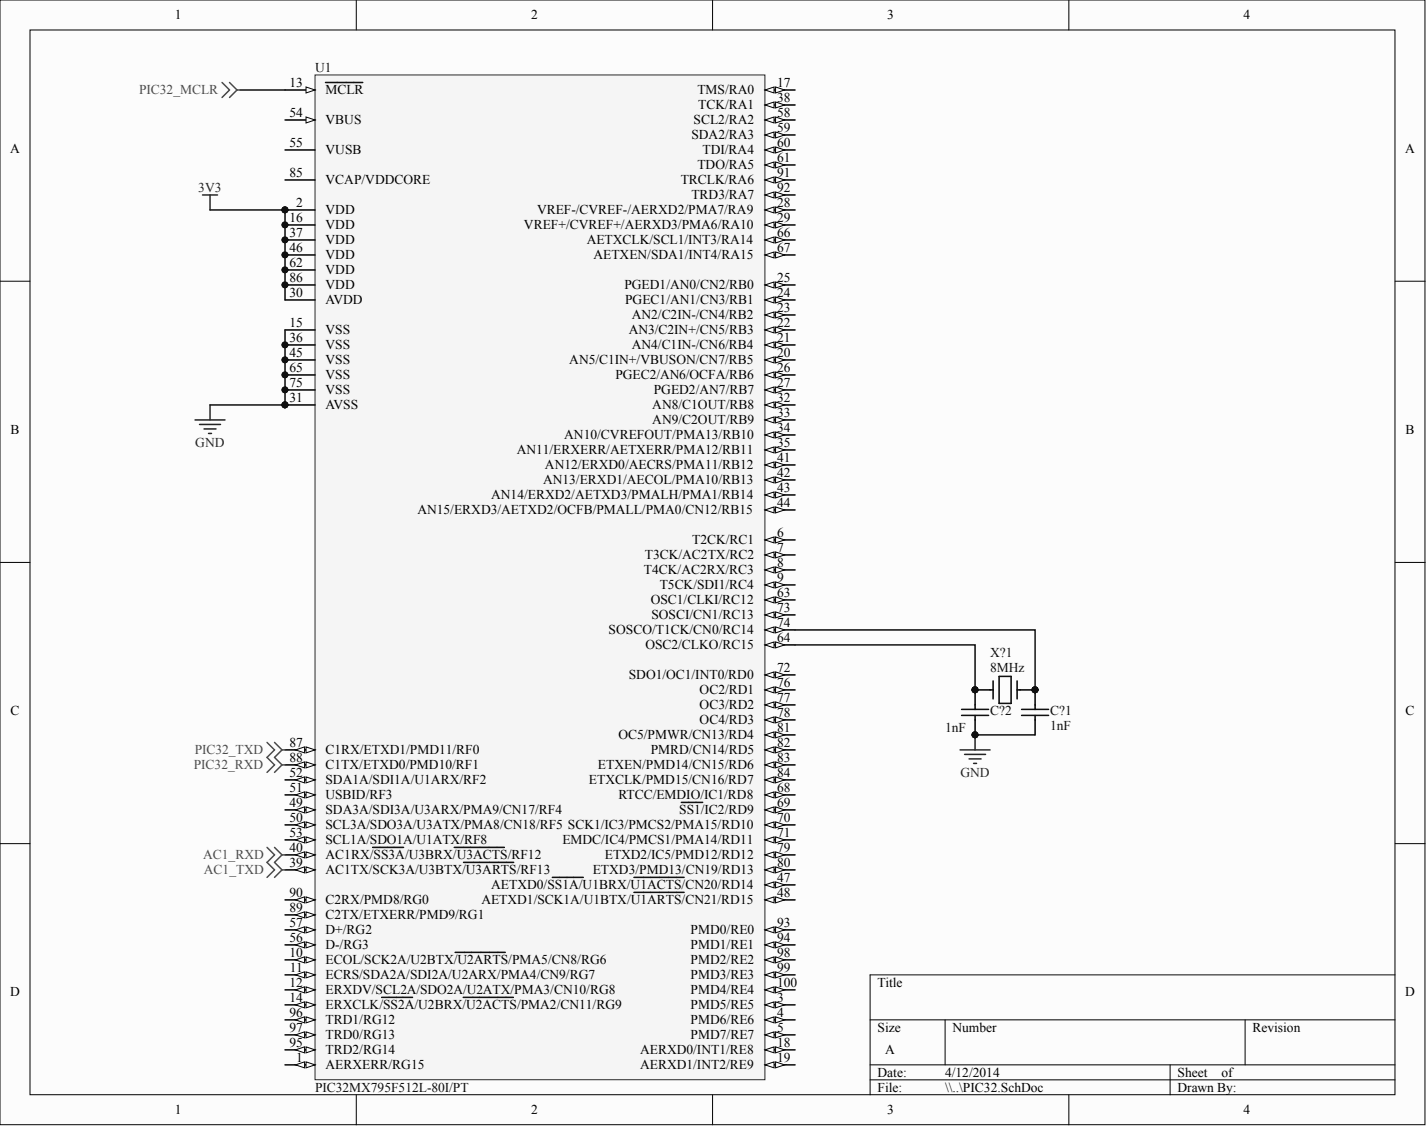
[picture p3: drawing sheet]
<svg xmlns="http://www.w3.org/2000/svg" width="403mm" height="318mm" viewBox="0 0 403 318" stroke-linecap="round" stroke-linejoin="round" font-family="sans-serif">
<defs><g id="words">
<g font-size="3.8">
<text x="49.3" y="5.5">1</text>
<text x="149.8" y="5.5">2</text>
<text x="250.3" y="5.5">3</text>
<text x="350.8" y="5.5">4</text>
<text x="81.7" y="24.5">13</text>
<text x="91.8" y="26.6">MCLR</text>
<text x="196.7" y="26.6">TMS/RA0</text>
<text x="219.2" y="24.5">17</text>
<text x="219.2" y="28.8">38</text>
<text x="81.7" y="33">54</text>
<text x="91.8" y="35.1">VBUS</text>
<text x="195.7" y="35.1">SCL2/RA2</text>
<text x="196.9" y="30.9">TCK/RA1</text>
<text x="219.2" y="33">58</text>
<text x="81.7" y="41.5">55</text>
<text x="195" y="39.3">SDA2/RA3</text>
<text x="219.2" y="37.2">59</text>
<text x="219.2" y="41.5">60</text>
<text x="2.8" y="43.1">A</text>
<text x="91.8" y="43.6">VUSB</text>
<text x="196.7" y="47.8">TDO/RA5</text>
<text x="198.2" y="43.6">TDI/RA4</text>
<text x="219.2" y="45.7">61</text>
<text x="396.4" y="43.1">A</text>
<text x="81.7" y="49.9">85</text>
<text x="91.8" y="52">VCAP/VDDCORE</text>
<text x="192" y="52">TRCLK/RA6</text>
<text x="219.2" y="49.9">91</text>
<text x="83.6" y="58.4">2</text>
<text x="195" y="56.3">TRD3/RA7</text>
<text x="219.2" y="54.1">92</text>
<text x="219.2" y="58.4">28</text>
<text x="81.7" y="62.6">16</text>
<text x="91.8" y="60.5">VDD</text>
<text x="91.8" y="64.7">VDD</text>
<text x="147.8" y="64.7">VREF+/CVREF+/AERXD3/PMA6/RA10</text>
<text x="151.5" y="60.5">VREF-/CVREF-/AERXD2/PMA7/RA9</text>
<text x="219.2" y="62.6">29</text>
<text x="81.7" y="66.8">37</text>
<text x="81.7" y="71.1">46</text>
<text x="91.8" y="68.9">VDD</text>
<text x="165.5" y="68.9">AETXCLK/SCL1/INT3/RA14</text>
<text x="219.2" y="66.8">66</text>
<text x="219.2" y="71.1">67</text>
<text x="81.7" y="75.3">62</text>
<text x="91.8" y="73.2">VDD</text>
<text x="91.8" y="77.4">VDD</text>
<text x="167.4" y="73.2">AETXEN/SDA1/INT4/RA15</text>
<text x="81.7" y="79.5">86</text>
<text x="81.7" y="83.8">30</text>
<text x="91.8" y="81.6">VDD</text>
<text x="176.1" y="81.6">PGED1/AN0/CN2/RB0</text>
<text x="219.2" y="79.5">25</text>
<text x="219.2" y="83.8">24</text>
<text x="91.8" y="85.9">AVDD</text>
<text x="176.3" y="85.9">PGEC1/AN1/CN3/RB1</text>
<text x="219.2" y="88">23</text>
<text x="81.7" y="92.2">15</text>
<text x="91.8" y="94.3">VSS</text>
<text x="177.3" y="94.3">AN3/C2IN+/CN5/RB3</text>
<text x="178.2" y="90.1">AN2/C2IN-/CN4/RB2</text>
<text x="219.2" y="92.2">22</text>
<text x="81.7" y="96.4">36</text>
<text x="81.7" y="100.7">45</text>
<text x="91.8" y="98.6">VSS</text>
<text x="178.2" y="98.6">AN4/C1IN-/CN6/RB4</text>
<text x="219.2" y="96.4">21</text>
<text x="219.2" y="100.7">20</text>
<text x="81.7" y="104.9">65</text>
<text x="91.8" y="102.8">VSS</text>
<text x="91.8" y="107">VSS</text>
<text x="160.6" y="102.8">AN5/C1IN+/VBUSON/CN7/RB5</text>
<text x="173.6" y="107">PGEC2/AN6/OCFA/RB6</text>
<text x="219.2" y="104.9">26</text>
<text x="81.7" y="113.4">31</text>
<text x="81.7" y="109.1">75</text>
<text x="91.8" y="111.2">VSS</text>
<text x="184.4" y="111.2">PGED2/AN7/RB7</text>
<text x="219.2" y="109.1">27</text>
<text x="219.2" y="113.4">32</text>
<text x="91.8" y="115.5">AVSS</text>
<text x="184" y="115.5">AN8/C1OUT/RB8</text>
<text x="184" y="119.7">AN9/C2OUT/RB9</text>
<text x="219.2" y="117.6">33</text>
<text x="3" y="122.4">B</text>
<text x="159.1" y="123.9">AN10/CVREFOUT/PMA13/RB10</text>
<text x="219.2" y="121.8">34</text>
<text x="396.5" y="122.4">B</text>
<text x="145.8" y="128.2">AN11/ERXERR/AETXERR/PMA12/RB11</text>
<text x="219.2" y="126.1">35</text>
<text x="219.2" y="130.3">41</text>
<text x="153.2" y="136.6">AN13/ERXD1/AECOL/PMA10/RB13</text>
<text x="153.7" y="132.4">AN12/ERXD0/AECRS/PMA11/RB12</text>
<text x="219.2" y="134.5">42</text>
<text x="138.5" y="140.9">AN14/ERXD2/AETXD3/PMALH/PMA1/RB14</text>
<text x="219.2" y="138.7">43</text>
<text x="219.2" y="143">44</text>
<text x="117.7" y="145.1">AN15/ERXD3/AETXD2/OCFB/PMALL/PMA0/CN12/RB15</text>
<text x="195.2" y="153.5">T2CK/RC1</text>
<text x="219.2" y="151.4">6</text>
<text x="219.2" y="155.7">7</text>
<text x="181.9" y="157.8">T3CK/AC2TX/RC2</text>
<text x="219.2" y="159.9">8</text>
<text x="181.6" y="162">T4CK/AC2RX/RC3</text>
<text x="186.1" y="166.2">T5CK/SDI1/RC4</text>
<text x="219.2" y="164.1">9</text>
<text x="183.6" y="170.5">OSC1/CLKI/RC12</text>
<text x="219.2" y="168.4">63</text>
<text x="219.2" y="172.6">73</text>
<text x="171.7" y="178.9">SOSCO/T1CK/CN0/RC14</text>
<text x="183.8" y="174.7">SOSCI/CN1/RC13</text>
<text x="219.2" y="176.8">74</text>
<text x="182" y="183.2">OSC2/CLKO/RC15</text>
<text x="219.2" y="181">64</text>
<text x="177.4" y="191.6">SDO1/OC1/INT0/RD0</text>
<text x="219.2" y="189.5">72</text>
<text x="197.4" y="195.8">OC2/RD1</text>
<text x="219.2" y="193.7">76</text>
<text x="219.2" y="198">77</text>
<text x="3" y="201.7">C</text>
<text x="197.4" y="200.1">OC3/RD2</text>
<text x="219.2" y="202.2">78</text>
<text x="396.5" y="201.7">C</text>
<text x="174.4" y="208.5">OC5/PMWR/CN13/RD4</text>
<text x="197.4" y="204.3">OC4/RD3</text>
<text x="219.2" y="206.4">81</text>
<text x="81.7" y="210.7">87</text>
<text x="81.7" y="214.9">88</text>
<text x="91.8" y="212.8">C1RX/ETXD1/PMD11/RF0</text>
<text x="183.6" y="212.8">PMRD/CN14/RD5</text>
<text x="219.2" y="210.7">82</text>
<text x="219.2" y="214.9">83</text>
<text x="81.7" y="219.1">52</text>
<text x="91.8" y="217">C1TX/ETXD0/PMD10/RF1</text>
<text x="91.8" y="221.2">SDA1A/SDI1A/U1ARX/RF2</text>
<text x="166.1" y="221.2">ETXCLK/PMD15/CN16/RD7</text>
<text x="168.7" y="217">ETXEN/PMD14/CN15/RD6</text>
<text x="219.2" y="219.1">84</text>
<text x="81.7" y="223.3">51</text>
<text x="81.7" y="227.6">49</text>
<text x="91.8" y="225.5">USBID/RF3</text>
<text x="174.4" y="225.5">RTCC/EMDIO/IC1/RD8</text>
<text x="219.2" y="223.3">68</text>
<text x="219.2" y="227.6">69</text>
<text x="81.7" y="231.8">50</text>
<text x="91.8" y="229.7">SDA3A/SDI3A/U3ARX/PMA9/CN17/RF4</text>
<text x="91.8" y="233.9">SCL3A/SDO3A/U3ATX/PMA8/CN18/RF5 SCK1/IC3/PMCS2/PMA15/RD10</text>
<text x="191.6" y="229.7">SS1/IC2/RD9</text>
<text x="219.2" y="231.8">70</text>
<text x="81.7" y="236">53</text>
<text x="91.8" y="238.1">SCL1A/SDO1A/U1ATX/RF8</text>
<text x="158.6" y="238.1">EMDC/IC4/PMCS1/PMA14/RD11</text>
<text x="219.2" y="236">71</text>
<text x="81.7" y="240.3">40</text>
<text x="81.7" y="244.5">39</text>
<text x="91.8" y="242.4">AC1RX/SS3A/U3BRX/U3ACTS/RF12</text>
<text x="170.6" y="242.4">ETXD2/IC5/PMD12/RD12</text>
<text x="219.2" y="240.3">79</text>
<text x="219.2" y="244.5">80</text>
<text x="91.8" y="246.6">AC1TX/SCK3A/U3BTX/U3ARTS/RF13</text>
<text x="138.5" y="250.8">AETXD0/SS1A/U1BRX/U1ACTS/CN20/RD14</text>
<text x="167.2" y="246.6">ETXD3/PMD13/CN19/RD13</text>
<text x="219.2" y="248.7">47</text>
<text x="81.7" y="253">90</text>
<text x="81.7" y="257.2">89</text>
<text x="91.8" y="255.1">C2RX/PMD8/RG0</text>
<text x="135.8" y="255.1">AETXD1/SCK1A/U1BTX/U1ARTS/CN21/RD15</text>
<text x="219.2" y="253">48</text>
<text x="81.7" y="261.4">57</text>
<text x="91.8" y="259.3">C2TX/ETXERR/PMD9/RG1</text>
<text x="91.8" y="263.5">D+/RG2</text>
<text x="194.8" y="263.5">PMD0/RE0</text>
<text x="219.2" y="261.4">93</text>
<text x="81.7" y="265.6">56</text>
<text x="81.7" y="269.9">10</text>
<text x="91.8" y="267.8">D-/RG3</text>
<text x="194.8" y="267.8">PMD1/RE1</text>
<text x="219.2" y="265.6">94</text>
<text x="219.2" y="269.9">98</text>
<text x="81.8" y="274.1">11</text>
<text x="91.8" y="272">ECOL/SCK2A/U2BTX/U2ARTS/PMA5/CN8/RG6</text>
<text x="194.8" y="272">PMD2/RE2</text>
<text x="219.2" y="274.1">99</text>
<text x="2.8" y="281">D</text>
<text x="81.7" y="278.3">12</text>
<text x="91.8" y="276.2">ECRS/SDA2A/SDI2A/U2ARX/PMA4/CN9/RG7</text>
<text x="91.8" y="280.4">ERXDV/SCL2A/SDO2A/U2ATX/PMA3/CN10/RG8</text>
<text x="194.8" y="276.2">PMD3/RE3</text>
<text x="194.8" y="280.4">PMD4/RE4</text>
<text x="219.2" y="278.3">100</text>
<text x="247.5" y="278.3">Title</text>
<text x="396.4" y="281">D</text>
<text x="81.7" y="282.6">14</text>
<text x="81.7" y="286.8">96</text>
<text x="91.8" y="284.7">ERXCLK/SS2A/U2BRX/U2ACTS/PMA2/CN11/RG9</text>
<text x="194.8" y="284.7">PMD5/RE5</text>
<text x="219.2" y="282.6">3</text>
<text x="219.2" y="286.8">4</text>
<text x="81.7" y="291">97</text>
<text x="91.8" y="288.9">TRD1/RG12</text>
<text x="91.8" y="293.1">TRD0/RG13</text>
<text x="194.8" y="288.9">PMD6/RE6</text>
<text x="194.8" y="293.1">PMD7/RE7</text>
<text x="219.2" y="291">5</text>
<text x="247.5" y="291">Size</text>
<text x="268.7" y="291">Number</text>
<text x="353.3" y="291">Revision</text>
<text x="81.7" y="295.3">95</text>
<text x="83.6" y="299.5">1</text>
<text x="91.8" y="297.4">TRD2/RG14</text>
<text x="180.6" y="297.4">AERXD0/INT1/RE8</text>
<text x="219.2" y="295.3">18</text>
<text x="219.2" y="299.5">19</text>
<text x="249.7" y="297.4">A</text>
<text x="91.8" y="301.6">AERXERR/RG15</text>
<text x="180.6" y="301.6">AERXD1/INT2/RE9</text>
<text x="247.5" y="303.7">Date:</text>
<text x="266.6" y="303.7">4/12/2014</text>
<text x="332.2" y="303.7">Sheet</text>
<text x="344.5" y="303.7">of</text>
<text x="247.5" y="307.9">File:</text>
<text x="266.6" y="307.9">\\..\PIC32.SchDoc</text>
<text x="332.2" y="307.9">Drawn By:</text>
<text x="49.3" y="314.3">1</text>
<text x="149.8" y="314.3">2</text>
<text x="250.3" y="314.3">3</text>
<text x="350.8" y="314.3">4</text>
</g>
<g font-size="3.8" fill="#0e0e0e">
<text x="88.9" y="20.3">U1</text>
<text x="279.3" y="185.3">X?1</text>
<text x="279.3" y="189.5">8MHz</text>
<text x="279.3" y="201.8">C?2</text>
<text x="296.2" y="201.8">C?1</text>
<text x="266.6" y="206.4">1nF</text>
<text x="296.2" y="206">1nF</text>
<text x="88.9" y="307.9">PIC32MX795F512L-80I/PT</text>
</g>
<g font-size="3.8" fill="#4c4c4c">
<text x="39.3" y="26.6">PIC32_MCLR</text>
<text x="54.9" y="212.8">PIC32_TXD</text>
<text x="54.7" y="217">PIC32_RXD</text>
<text x="57.3" y="242.4">AC1_RXD</text>
<text x="57.5" y="246.6">AC1_TXD</text>
</g>
<g font-size="3.8" fill="#262626">
<text x="55.9" y="54.1">3V3</text>
<text x="55.1" y="126.1">GND</text>
<text x="270.9" y="219.1">GND</text>
</g>
</g></defs>
<g fill="#fcfcfc" stroke="#000" stroke-width=".28">
<path d="M0 0h401.9v317.2h-401.9z"/>
<path d="M8.5 8.5h385v300.2h-385z"/>
</g>
<g fill="none" stroke="#000" stroke-width=".28">
<path d="M100.5 0v8.5M201 0v8.5M301.5 0v8.5M0 79.3h8.5M393.5 79.3h8.5M0 158.6h8.5M393.5 158.6h8.5M0 237.9h8.5M393.5 237.9h8.5M393.5 274.9h-148.1v33.9M245.4 287.6h148.1M266.6 287.6v12.7"/>
<path d="M351.2 287.6v12.7M100.5 308.8v8.4M201 308.8v8.4M245.4 300.3h148.1M245.4 304.6h148.1M301.5 308.8v8.4M330.1 300.3v8.5"/>
</g>
<path d="M88.9 21.1h126.9v283.4h-126.9z" fill="#f5f5f5" stroke="#262626" stroke-width=".28"/>
<path d="M215.8 25.4h8.5" fill="none" stroke="#000" stroke-width=".42"/>
<g fill="#fcfcfc" stroke="#000" stroke-width=".28">
<path d="M215.8 25.4l2.5-.9v1.7z"/>
<path d="M218.8 24.5l2.5 .9-2.5 .8z"/>
</g>
<path d="M215.8 29.6h8.5" fill="none" stroke="#000" stroke-width=".42"/>
<g fill="#fcfcfc" stroke="#000" stroke-width=".28">
<path d="M215.8 29.6l2.5-.8v1.7z"/>
<path d="M218.8 28.8l2.5 .8-2.5 .9z"/>
</g>
<path d="M215.8 33.8h8.5" fill="none" stroke="#000" stroke-width=".42"/>
<g fill="#fcfcfc" stroke="#000" stroke-width=".28">
<path d="M215.8 33.8l2.5-.8v1.7z"/>
<path d="M218.8 33l2.5 .8-2.5 .9z"/>
</g>
<path d="M215.8 38.1h8.5" fill="none" stroke="#000" stroke-width=".42"/>
<g fill="#fcfcfc" stroke="#000" stroke-width=".28">
<path d="M215.8 38.1l2.5-.9v1.7z"/>
<path d="M218.8 37.2l2.5 .9-2.5 .8z"/>
</g>
<path d="M215.8 42.3h8.5" fill="none" stroke="#000" stroke-width=".42"/>
<g fill="#fcfcfc" stroke="#000" stroke-width=".28">
<path d="M215.8 42.3l2.5-.8v1.6z"/>
<path d="M218.8 41.5l2.5 .8-2.5 .8z"/>
</g>
<path d="M215.8 46.5h8.5" fill="none" stroke="#000" stroke-width=".42"/>
<g fill="#fcfcfc" stroke="#000" stroke-width=".28">
<path d="M215.8 46.5l2.5-.8v1.7z"/>
<path d="M218.8 45.7l2.5 .8-2.5 .9z"/>
</g>
<path d="M215.8 50.8h8.5" fill="none" stroke="#000" stroke-width=".42"/>
<g fill="#fcfcfc" stroke="#000" stroke-width=".28">
<path d="M215.8 50.8l2.5-.9v1.7z"/>
<path d="M218.8 49.9l2.5 .9-2.5 .8z"/>
</g>
<path d="M215.8 55h8.5" fill="none" stroke="#000" stroke-width=".42"/>
<g fill="#fcfcfc" stroke="#000" stroke-width=".28">
<path d="M215.8 55l2.5-.9v1.7z"/>
<path d="M218.8 54.1l2.5 .9-2.5 .8z"/>
</g>
<path d="M215.8 59.2h8.5" fill="none" stroke="#000" stroke-width=".42"/>
<g fill="#fcfcfc" stroke="#000" stroke-width=".28">
<path d="M215.8 59.2l2.5-.8v1.7z"/>
<path d="M218.8 58.4l2.5 .8-2.5 .9z"/>
</g>
<path d="M215.8 63.4h8.5" fill="none" stroke="#000" stroke-width=".42"/>
<g fill="#fcfcfc" stroke="#000" stroke-width=".28">
<path d="M215.8 63.4l2.5-.8v1.7z"/>
<path d="M218.8 62.6l2.5 .8-2.5 .9z"/>
</g>
<path d="M215.8 67.7h8.5" fill="none" stroke="#000" stroke-width=".42"/>
<g fill="#fcfcfc" stroke="#000" stroke-width=".28">
<path d="M215.8 67.7l2.5-.9v1.7z"/>
<path d="M218.8 66.8l2.5 .9-2.5 .8z"/>
</g>
<path d="M215.8 71.9h8.5" fill="none" stroke="#000" stroke-width=".42"/>
<g fill="#fcfcfc" stroke="#000" stroke-width=".28">
<path d="M215.8 71.9l2.5-.8v1.7z"/>
<path d="M218.8 71.1l2.5 .8-2.5 .9z"/>
</g>
<path d="M215.8 80.4h8.5" fill="none" stroke="#000" stroke-width=".42"/>
<g fill="#fcfcfc" stroke="#000" stroke-width=".28">
<path d="M215.8 80.4l2.5-.9v1.7z"/>
<path d="M218.8 79.5l2.5 .9-2.5 .8z"/>
</g>
<path d="M215.8 84.6h8.5" fill="none" stroke="#000" stroke-width=".42"/>
<g fill="#fcfcfc" stroke="#000" stroke-width=".28">
<path d="M215.8 84.6l2.5-.8v1.6z"/>
<path d="M218.8 83.8l2.5 .8-2.5 .8z"/>
</g>
<path d="M215.8 88.8h8.5" fill="none" stroke="#000" stroke-width=".42"/>
<g fill="#fcfcfc" stroke="#000" stroke-width=".28">
<path d="M215.8 88.8l2.5-.8v1.7z"/>
<path d="M218.8 88l2.5 .8-2.5 .9z"/>
</g>
<path d="M215.8 93.1h8.5" fill="none" stroke="#000" stroke-width=".42"/>
<g fill="#fcfcfc" stroke="#000" stroke-width=".28">
<path d="M215.8 93.1l2.5-.9v1.7z"/>
<path d="M218.8 92.2l2.5 .9-2.5 .8z"/>
</g>
<path d="M215.8 97.3h8.5" fill="none" stroke="#000" stroke-width=".42"/>
<g fill="#fcfcfc" stroke="#000" stroke-width=".28">
<path d="M215.8 97.3l2.5-.9v1.7z"/>
<path d="M218.8 96.4l2.5 .9-2.5 .8z"/>
</g>
<path d="M215.8 101.5h8.5" fill="none" stroke="#000" stroke-width=".42"/>
<g fill="#fcfcfc" stroke="#000" stroke-width=".28">
<path d="M215.8 101.5l2.5-.8v1.7z"/>
<path d="M218.8 100.7l2.5 .8-2.5 .9z"/>
</g>
<path d="M215.8 105.7h8.5" fill="none" stroke="#000" stroke-width=".42"/>
<g fill="#fcfcfc" stroke="#000" stroke-width=".28">
<path d="M215.8 105.7l2.5-.8v1.7z"/>
<path d="M218.8 104.9l2.5 .8-2.5 .9z"/>
</g>
<path d="M215.8 110h8.5" fill="none" stroke="#000" stroke-width=".42"/>
<g fill="#fcfcfc" stroke="#000" stroke-width=".28">
<path d="M215.8 110l2.5-.9v1.7z"/>
<path d="M218.8 109.1l2.5 .9-2.5 .8z"/>
</g>
<path d="M215.8 114.2h8.5" fill="none" stroke="#000" stroke-width=".42"/>
<g fill="#fcfcfc" stroke="#000" stroke-width=".28">
<path d="M215.8 114.2l2.5-.8v1.7z"/>
<path d="M218.8 113.4l2.5 .8-2.5 .9z"/>
</g>
<path d="M215.8 118.4h8.5" fill="none" stroke="#000" stroke-width=".42"/>
<g fill="#fcfcfc" stroke="#000" stroke-width=".28">
<path d="M215.8 118.4l2.5-.8v1.7z"/>
<path d="M218.8 117.6l2.5 .8-2.5 .9z"/>
</g>
<path d="M215.8 122.7h8.5" fill="none" stroke="#000" stroke-width=".42"/>
<g fill="#fcfcfc" stroke="#000" stroke-width=".28">
<path d="M215.8 122.7l2.5-.9v1.7z"/>
<path d="M218.8 121.8l2.5 .9-2.5 .8z"/>
</g>
<path d="M215.8 126.9h8.5" fill="none" stroke="#000" stroke-width=".42"/>
<g fill="#fcfcfc" stroke="#000" stroke-width=".28">
<path d="M215.8 126.9l2.5-.8v1.6z"/>
<path d="M218.8 126.1l2.5 .8-2.5 .8z"/>
</g>
<path d="M215.8 131.1h8.5" fill="none" stroke="#000" stroke-width=".42"/>
<g fill="#fcfcfc" stroke="#000" stroke-width=".28">
<path d="M215.8 131.1l2.5-.8v1.7z"/>
<path d="M218.8 130.3l2.5 .8-2.5 .9z"/>
</g>
<path d="M215.8 135.4h8.5" fill="none" stroke="#000" stroke-width=".42"/>
<g fill="#fcfcfc" stroke="#000" stroke-width=".28">
<path d="M215.8 135.4l2.5-.9v1.7z"/>
<path d="M218.8 134.5l2.5 .9-2.5 .8z"/>
</g>
<path d="M215.8 139.6h8.5" fill="none" stroke="#000" stroke-width=".42"/>
<g fill="#fcfcfc" stroke="#000" stroke-width=".28">
<path d="M215.8 139.6l2.5-.9v1.7z"/>
<path d="M218.8 138.7l2.5 .9-2.5 .8z"/>
</g>
<path d="M215.8 143.8h8.5" fill="none" stroke="#000" stroke-width=".42"/>
<g fill="#fcfcfc" stroke="#000" stroke-width=".28">
<path d="M215.8 143.8l2.5-.8v1.7z"/>
<path d="M218.8 143l2.5 .8-2.5 .9z"/>
</g>
<path d="M215.8 152.3h8.5" fill="none" stroke="#000" stroke-width=".42"/>
<g fill="#fcfcfc" stroke="#000" stroke-width=".28">
<path d="M215.8 152.3l2.5-.9v1.7z"/>
<path d="M218.8 151.4l2.5 .9-2.5 .8z"/>
</g>
<path d="M215.8 156.5h8.5" fill="none" stroke="#000" stroke-width=".42"/>
<g fill="#fcfcfc" stroke="#000" stroke-width=".28">
<path d="M215.8 156.5l2.5-.8v1.7z"/>
<path d="M218.8 155.7l2.5 .8-2.5 .9z"/>
</g>
<path d="M215.8 160.7h8.5" fill="none" stroke="#000" stroke-width=".42"/>
<g fill="#fcfcfc" stroke="#000" stroke-width=".28">
<path d="M215.8 160.7l2.5-.8v1.7z"/>
<path d="M218.8 159.9l2.5 .8-2.5 .9z"/>
</g>
<path d="M215.8 165h8.5" fill="none" stroke="#000" stroke-width=".42"/>
<g fill="#fcfcfc" stroke="#000" stroke-width=".28">
<path d="M215.8 165l2.5-.9v1.7z"/>
<path d="M218.8 164.1l2.5 .9-2.5 .8z"/>
</g>
<path d="M215.8 169.2h8.5" fill="none" stroke="#000" stroke-width=".42"/>
<g fill="#fcfcfc" stroke="#000" stroke-width=".28">
<path d="M215.8 169.2l2.5-.8v1.6z"/>
<path d="M218.8 168.4l2.5 .8-2.5 .8z"/>
</g>
<path d="M215.8 173.4h8.5" fill="none" stroke="#000" stroke-width=".42"/>
<g fill="#fcfcfc" stroke="#000" stroke-width=".28">
<path d="M215.8 173.4l2.5-.8v1.7z"/>
<path d="M218.8 172.6l2.5 .8-2.5 .9z"/>
</g>
<path d="M215.8 177.7h8.5" fill="none" stroke="#000" stroke-width=".42"/>
<g fill="#fcfcfc" stroke="#000" stroke-width=".28">
<path d="M215.8 177.7l2.5-.9v1.7z"/>
<path d="M218.8 176.8l2.5 .9-2.5 .8z"/>
</g>
<path d="M215.8 181.9h8.5" fill="none" stroke="#000" stroke-width=".42"/>
<g fill="#fcfcfc" stroke="#000" stroke-width=".28">
<path d="M215.8 181.9l2.5-.9v1.7z"/>
<path d="M218.8 181l2.5 .9-2.5 .8z"/>
</g>
<path d="M215.8 190.3h8.5" fill="none" stroke="#000" stroke-width=".42"/>
<g fill="#fcfcfc" stroke="#000" stroke-width=".28">
<path d="M215.8 190.3l2.5-.8v1.7z"/>
<path d="M218.8 189.5l2.5 .8-2.5 .9z"/>
</g>
<path d="M215.8 194.6h8.5" fill="none" stroke="#000" stroke-width=".42"/>
<g fill="#fcfcfc" stroke="#000" stroke-width=".28">
<path d="M215.8 194.6l2.5-.9v1.7z"/>
<path d="M218.8 193.7l2.5 .9-2.5 .8z"/>
</g>
<path d="M215.8 198.8h8.5" fill="none" stroke="#000" stroke-width=".42"/>
<g fill="#fcfcfc" stroke="#000" stroke-width=".28">
<path d="M215.8 198.8l2.5-.8v1.7z"/>
<path d="M218.8 198l2.5 .8-2.5 .9z"/>
</g>
<path d="M215.8 203h8.5" fill="none" stroke="#000" stroke-width=".42"/>
<g fill="#fcfcfc" stroke="#000" stroke-width=".28">
<path d="M215.8 203l2.5-.8v1.7z"/>
<path d="M218.8 202.2l2.5 .8-2.5 .9z"/>
</g>
<path d="M215.8 207.3h8.5" fill="none" stroke="#000" stroke-width=".42"/>
<g fill="#fcfcfc" stroke="#000" stroke-width=".28">
<path d="M215.8 207.3l2.5-.9v1.7z"/>
<path d="M218.8 206.4l2.5 .9-2.5 .8z"/>
</g>
<path d="M215.8 211.5h8.5" fill="none" stroke="#000" stroke-width=".42"/>
<g fill="#fcfcfc" stroke="#000" stroke-width=".28">
<path d="M215.8 211.5l2.5-.8v1.6z"/>
<path d="M218.8 210.7l2.5 .8-2.5 .8z"/>
</g>
<path d="M215.8 215.7h8.5" fill="none" stroke="#000" stroke-width=".42"/>
<g fill="#fcfcfc" stroke="#000" stroke-width=".28">
<path d="M215.8 215.7l2.5-.8v1.7z"/>
<path d="M218.8 214.9l2.5 .8-2.5 .9z"/>
</g>
<path d="M215.8 220h8.5" fill="none" stroke="#000" stroke-width=".42"/>
<g fill="#fcfcfc" stroke="#000" stroke-width=".28">
<path d="M215.8 220l2.5-.9v1.7z"/>
<path d="M218.8 219.1l2.5 .9-2.5 .8z"/>
</g>
<path d="M215.8 224.2h8.5" fill="none" stroke="#000" stroke-width=".42"/>
<g fill="#fcfcfc" stroke="#000" stroke-width=".28">
<path d="M215.8 224.2l2.5-.9v1.7z"/>
<path d="M218.8 223.3l2.5 .9-2.5 .8z"/>
</g>
<path d="M215.8 228.4h8.5" fill="none" stroke="#000" stroke-width=".42"/>
<g fill="#fcfcfc" stroke="#000" stroke-width=".28">
<path d="M215.8 228.4l2.5-.8v1.7z"/>
<path d="M218.8 227.6l2.5 .8-2.5 .9z"/>
</g>
<path d="M192.2 226.3h6M215.8 232.6h8.5" fill="none" stroke="#000" stroke-width=".42"/>
<g fill="#fcfcfc" stroke="#000" stroke-width=".28">
<path d="M215.8 232.6l2.5-.8v1.7z"/>
<path d="M218.8 231.8l2.5 .8-2.5 .9z"/>
</g>
<path d="M215.8 236.9h8.5" fill="none" stroke="#000" stroke-width=".42"/>
<g fill="#fcfcfc" stroke="#000" stroke-width=".28">
<path d="M215.8 236.9l2.5-.9v1.7z"/>
<path d="M218.8 236l2.5 .9-2.5 .8z"/>
</g>
<path d="M215.8 241.1h8.5" fill="none" stroke="#000" stroke-width=".42"/>
<g fill="#fcfcfc" stroke="#000" stroke-width=".28">
<path d="M215.8 241.1l2.5-.8v1.7z"/>
<path d="M218.8 240.3l2.5 .8-2.5 .9z"/>
</g>
<path d="M215.8 245.3h8.5" fill="none" stroke="#000" stroke-width=".42"/>
<g fill="#fcfcfc" stroke="#000" stroke-width=".28">
<path d="M215.8 245.3l2.5-.8v1.7z"/>
<path d="M218.8 244.5l2.5 .8-2.5 .9z"/>
</g>
<path d="M215.8 249.6h8.5" fill="none" stroke="#000" stroke-width=".42"/>
<g fill="#fcfcfc" stroke="#000" stroke-width=".28">
<path d="M215.8 249.6l2.5-.9v1.7z"/>
<path d="M218.8 248.7l2.5 .9-2.5 .8z"/>
</g>
<path d="M155.8 247.5h8.7M178.8 247.5h14.2M215.8 253.8h8.5" fill="none" stroke="#000" stroke-width=".42"/>
<g fill="#fcfcfc" stroke="#000" stroke-width=".28">
<path d="M215.8 253.8l2.5-.8v1.6z"/>
<path d="M218.8 253l2.5 .8-2.5 .8z"/>
</g>
<path d="M178.8 251.7h14.2M215.8 262.3h8.5" fill="none" stroke="#000" stroke-width=".42"/>
<g fill="#fcfcfc" stroke="#000" stroke-width=".28">
<path d="M215.8 262.3l2.5-.9v1.7z"/>
<path d="M218.8 261.4l2.5 .9-2.5 .8z"/>
</g>
<path d="M215.8 266.5h8.5" fill="none" stroke="#000" stroke-width=".42"/>
<g fill="#fcfcfc" stroke="#000" stroke-width=".28">
<path d="M215.8 266.5l2.5-.9v1.7z"/>
<path d="M218.8 265.6l2.5 .9-2.5 .8z"/>
</g>
<path d="M215.8 270.7h8.5" fill="none" stroke="#000" stroke-width=".42"/>
<g fill="#fcfcfc" stroke="#000" stroke-width=".28">
<path d="M215.8 270.7l2.5-.8v1.7z"/>
<path d="M218.8 269.9l2.5 .8-2.5 .9z"/>
</g>
<path d="M215.8 274.9h8.5" fill="none" stroke="#000" stroke-width=".42"/>
<g fill="#fcfcfc" stroke="#000" stroke-width=".28">
<path d="M215.8 274.9l2.5-.8v1.7z"/>
<path d="M218.8 274.1l2.5 .8-2.5 .9z"/>
</g>
<path d="M215.8 279.2h8.5" fill="none" stroke="#000" stroke-width=".42"/>
<g fill="#fcfcfc" stroke="#000" stroke-width=".28">
<path d="M215.8 279.2l2.5-.9v1.7z"/>
<path d="M218.8 278.3l2.5 .9-2.5 .8z"/>
</g>
<path d="M215.8 283.4h8.5" fill="none" stroke="#000" stroke-width=".42"/>
<g fill="#fcfcfc" stroke="#000" stroke-width=".28">
<path d="M215.8 283.4l2.5-.8v1.7z"/>
<path d="M218.8 282.6l2.5 .8-2.5 .9z"/>
</g>
<path d="M215.8 287.6h8.5" fill="none" stroke="#000" stroke-width=".42"/>
<g fill="#fcfcfc" stroke="#000" stroke-width=".28">
<path d="M215.8 287.6l2.5-.8v1.7z"/>
<path d="M218.8 286.8l2.5 .8-2.5 .9z"/>
</g>
<path d="M215.8 291.9h8.5" fill="none" stroke="#000" stroke-width=".42"/>
<g fill="#fcfcfc" stroke="#000" stroke-width=".28">
<path d="M215.8 291.9l2.5-.9v1.7z"/>
<path d="M218.8 291l2.5 .9-2.5 .8z"/>
</g>
<path d="M215.8 296.1h8.5" fill="none" stroke="#000" stroke-width=".42"/>
<g fill="#fcfcfc" stroke="#000" stroke-width=".28">
<path d="M215.8 296.1l2.5-.8v1.6z"/>
<path d="M218.8 295.3l2.5 .8-2.5 .8z"/>
</g>
<path d="M215.8 300.3h8.5" fill="none" stroke="#000" stroke-width=".42"/>
<g fill="#fcfcfc" stroke="#000" stroke-width=".28">
<path d="M215.8 300.3l2.5-.8v1.7z"/>
<path d="M218.8 299.5l2.5 .8-2.5 .9z"/>
</g>
<path d="M80.4 211.5h8.5" fill="none" stroke="#000" stroke-width=".42"/>
<g fill="#fcfcfc" stroke="#000" stroke-width=".28">
<path d="M86.3 210.7l2.6 .8-2.6 .8z"/>
<path d="M83.4 211.5l2.5-.8v1.6z"/>
</g>
<path d="M80.4 215.7h8.5" fill="none" stroke="#000" stroke-width=".42"/>
<g fill="#fcfcfc" stroke="#000" stroke-width=".28">
<path d="M86.3 214.9l2.6 .8-2.6 .9z"/>
<path d="M83.4 215.7l2.5-.8v1.7z"/>
</g>
<path d="M80.4 220h8.5" fill="none" stroke="#000" stroke-width=".42"/>
<g fill="#fcfcfc" stroke="#000" stroke-width=".28">
<path d="M86.3 219.1l2.6 .9-2.6 .8z"/>
<path d="M83.4 220l2.5-.9v1.7z"/>
</g>
<path d="M80.4 224.2h8.5" fill="none" stroke="#000" stroke-width=".42"/>
<g fill="#fcfcfc" stroke="#000" stroke-width=".28">
<path d="M86.3 223.3l2.6 .9-2.6 .8z"/>
<path d="M83.4 224.2l2.5-.9v1.7z"/>
</g>
<path d="M80.4 228.4h8.5" fill="none" stroke="#000" stroke-width=".42"/>
<g fill="#fcfcfc" stroke="#000" stroke-width=".28">
<path d="M86.3 227.6l2.6 .8-2.6 .9z"/>
<path d="M83.4 228.4l2.5-.8v1.7z"/>
</g>
<path d="M80.4 232.6h8.5" fill="none" stroke="#000" stroke-width=".42"/>
<g fill="#fcfcfc" stroke="#000" stroke-width=".28">
<path d="M86.3 231.8l2.6 .8-2.6 .9z"/>
<path d="M83.4 232.6l2.5-.8v1.7z"/>
</g>
<path d="M80.4 33.8h8.5M80.4 42.3h8.5" fill="none" stroke="#000" stroke-width=".42"/>
<path d="M86.3 33l2.6 .8-2.6 .9z" fill="#fcfcfc" stroke="#000" stroke-width=".28"/>
<path d="M80.4 236.9h8.5" fill="none" stroke="#000" stroke-width=".42"/>
<g fill="#fcfcfc" stroke="#000" stroke-width=".28">
<path d="M86.3 236l2.6 .9-2.6 .8z"/>
<path d="M83.4 236.9l2.5-.9v1.7z"/>
</g>
<path d="M80.4 241.1h8.5" fill="none" stroke="#000" stroke-width=".42"/>
<g fill="#fcfcfc" stroke="#000" stroke-width=".28">
<path d="M86.3 240.3l2.6 .8-2.6 .9z"/>
<path d="M83.4 241.1l2.5-.8v1.7z"/>
</g>
<path d="M105.1 239h8.7M128.1 239h14.2M80.4 245.3h8.5" fill="none" stroke="#000" stroke-width=".42"/>
<g fill="#fcfcfc" stroke="#000" stroke-width=".28">
<path d="M86.3 244.5l2.6 .8-2.6 .9z"/>
<path d="M83.4 245.3l2.5-.8v1.7z"/>
</g>
<path d="M80.4 253.8h8.5M130.8 243.2h14.1" fill="none" stroke="#000" stroke-width=".42"/>
<g fill="#fcfcfc" stroke="#000" stroke-width=".28">
<path d="M86.3 253l2.6 .8-2.6 .8z"/>
<path d="M83.4 253.8l2.5-.8v1.6z"/>
</g>
<path d="M80.4 258h8.5" fill="none" stroke="#000" stroke-width=".42"/>
<g fill="#fcfcfc" stroke="#000" stroke-width=".28">
<path d="M86.3 257.2l2.6 .8-2.6 .9z"/>
<path d="M83.4 258l2.5-.8v1.7z"/>
</g>
<path d="M80.4 262.3h8.5" fill="none" stroke="#000" stroke-width=".42"/>
<g fill="#fcfcfc" stroke="#000" stroke-width=".28">
<path d="M86.3 261.4l2.6 .9-2.6 .8z"/>
<path d="M83.4 262.3l2.5-.9v1.7z"/>
</g>
<path d="M80.4 266.5h8.5" fill="none" stroke="#000" stroke-width=".42"/>
<g fill="#fcfcfc" stroke="#000" stroke-width=".28">
<path d="M86.3 265.6l2.6 .9-2.6 .8z"/>
<path d="M83.4 266.5l2.5-.9v1.7z"/>
</g>
<path d="M80.4 270.7h8.5" fill="none" stroke="#000" stroke-width=".42"/>
<g fill="#fcfcfc" stroke="#000" stroke-width=".28">
<path d="M86.3 269.9l2.6 .8-2.6 .9z"/>
<path d="M83.4 270.7l2.5-.8v1.7z"/>
</g>
<path d="M80.4 274.9h8.5M128.4 268.6h14.1" fill="none" stroke="#000" stroke-width=".42"/>
<g fill="#fcfcfc" stroke="#000" stroke-width=".28">
<path d="M86.3 274.1l2.6 .8-2.6 .9z"/>
<path d="M83.4 274.9l2.5-.8v1.7z"/>
</g>
<path d="M80.4 279.2h8.5" fill="none" stroke="#000" stroke-width=".42"/>
<g fill="#fcfcfc" stroke="#000" stroke-width=".28">
<path d="M86.3 278.3l2.6 .9-2.6 .8z"/>
<path d="M83.4 279.2l2.5-.9v1.7z"/>
</g>
<path d="M80.4 283.4h8.5" fill="none" stroke="#000" stroke-width=".42"/>
<g fill="#fcfcfc" stroke="#000" stroke-width=".28">
<path d="M86.3 282.6l2.6 .8-2.6 .9z"/>
<path d="M83.4 283.4l2.5-.8v1.7z"/>
</g>
<path d="M80.4 287.6h8.5M107.6 281.3h8.8M130.7 281.3h14.1" fill="none" stroke="#000" stroke-width=".42"/>
<g fill="#fcfcfc" stroke="#000" stroke-width=".28">
<path d="M86.3 286.8l2.6 .8-2.6 .9z"/>
<path d="M83.4 287.6l2.5-.8v1.7z"/>
</g>
<path d="M80.4 291.9h8.5" fill="none" stroke="#000" stroke-width=".42"/>
<g fill="#fcfcfc" stroke="#000" stroke-width=".28">
<path d="M86.3 291l2.6 .9-2.6 .8z"/>
<path d="M83.4 291.9l2.5-.9v1.7z"/>
</g>
<path d="M80.4 296.1h8.5" fill="none" stroke="#000" stroke-width=".42"/>
<g fill="#fcfcfc" stroke="#000" stroke-width=".28">
<path d="M86.3 295.3l2.6 .8-2.6 .8z"/>
<path d="M83.4 296.1l2.5-.8v1.6z"/>
</g>
<path d="M80.4 300.3h8.5" fill="none" stroke="#000" stroke-width=".42"/>
<g fill="#fcfcfc" stroke="#000" stroke-width=".28">
<path d="M86.3 299.5l2.6 .8-2.6 .9z"/>
<path d="M83.4 300.3l2.5-.8v1.7z"/>
</g>
<path d="M80.4 25.4h8.5" fill="none" stroke="#000" stroke-width=".42"/>
<path d="M86.3 24.5l2.6 .9-2.6 .8z" fill="#fcfcfc" stroke="#000" stroke-width=".28"/>
<g fill="none" stroke="#000" stroke-width=".42">
<path d="M91.8 23.3h10.5M80.4 50.8h8.5M80.4 59.2h8.5M80.4 63.4h8.5M80.4 67.7h8.5M80.4 71.9h8.5M80.4 76.1h8.5M80.4 80.4h8.5M80.4 84.6h8.5M80.4 93.1h8.5M80.4 97.3h8.5M80.4 114.2h8.5"/>
<path d="M80.4 101.5h8.5M80.4 105.7h8.5M80.4 110h8.5M280.1 194.6h-5.1v5.5M280.1 192v5.1M281.8 190.8h3.4v7.6h-3.4zM286.9 194.6h5.1v5.5M286.9 192v5.1M271.2 201.8h7.7M271.2 200.1h7.7M275 201.8v5.5M288.2 201.8h7.6"/>
<path d="M288.2 200.1h7.6M292 201.8v5.5"/>
</g>
<g fill="#0e0e0e" stroke="#0e0e0e" stroke-width=".28">
<circle cx="80.4" cy="80.3" r=".83"/>
<circle cx="80.4" cy="59.2" r=".83"/>
<circle cx="80.4" cy="63.4" r=".83"/>
<circle cx="80.4" cy="67.7" r=".83"/>
<circle cx="80.4" cy="71.9" r=".83"/>
<circle cx="80.4" cy="76.1" r=".83"/>
<circle cx="80.4" cy="114.2" r=".83"/>
<circle cx="80.4" cy="97.3" r=".83"/>
<circle cx="80.4" cy="101.5" r=".83"/>
<circle cx="80.4" cy="105.7" r=".83"/>
<circle cx="80.4" cy="110" r=".83"/>
<circle cx="275" cy="194.6" r=".83"/>
<circle cx="292" cy="194.6" r=".83"/>
<circle cx="275" cy="207.2" r=".83"/>
</g>
<path d="M67.7 25.4h12.7M59.2 59.2h21.2v25.4M80.4 93.1v21.1h-21.2M224.3 177.7h67.7v16.9M224.3 181.9h50.7v12.7M275 207.3h17" fill="none" stroke="#0e0e0e" stroke-width=".42"/>
<g fill="none" stroke="#4c4c4c" stroke-width=".42">
<path d="M62.6 23.3l2.1 2.1-2.1 2.1M64.7 23.3l2.2 2.1M66.9 25.4l-2.2 2.1M66.9 25.4h.8M75.3 209.4l2.1 2.1-2.1 2.1 2.1 2.1-2.1 2.1M77.4 209.4l2.2 2.1M79.6 211.5l-2.2 2.1 2.2 2.1M79.6 211.5h.8M79.6 215.7l-2.2 2.1M79.6 215.7h.8M75.3 239l2.1 2.1-2.1 2.1 2.1 2.1-2.1 2.2M77.4 239l2.2 2.1"/>
<path d="M79.6 241.1l-2.2 2.1 2.2 2.1M79.6 241.1h.8M79.6 245.3l-2.2 2.2M79.6 245.3h.8"/>
</g>
<path d="M57.1 55h4.3M59.2 55v4.2M55 118.4h8.5M56.3 119.7h5.9M59.2 114.2v4.2M57.5 121h3.4M58.8 122.2h.9M270.8 211.5h8.5M272.1 212.8h5.9M273.4 214h3.3M274.6 215.3h.9M275 207.3v4.2" fill="none" stroke="#262626" stroke-width=".42"/>
<use href="#words"/>
</svg>
